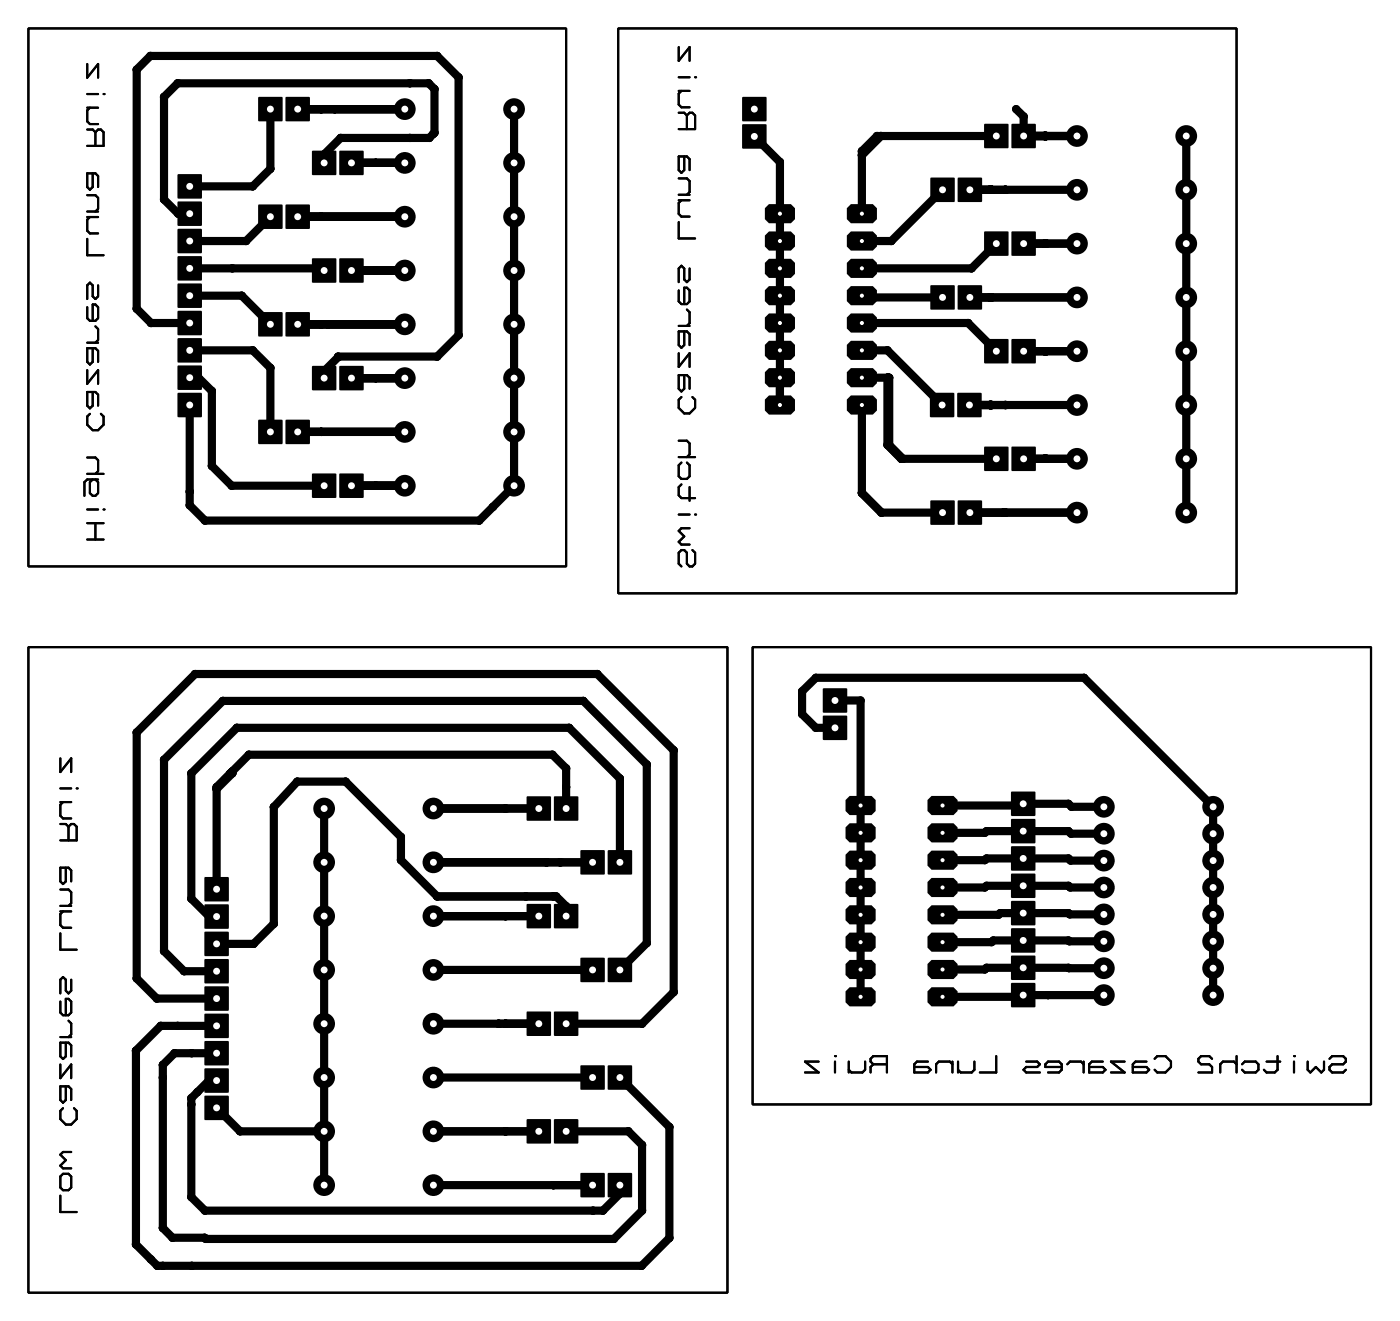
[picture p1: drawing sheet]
<svg xmlns="http://www.w3.org/2000/svg" width="130mm" height="123mm" viewBox="0 0 130 123" stroke-linecap="round" stroke-linejoin="round" font-family="sans-serif">
<g fill="#000">
<path d="M16.5 16.2h2.2v2.2h-2.2z" fill-rule="evenodd"/>
<path d="M24 9h2.2v2.2h-2.2z" fill-rule="evenodd"/>
<path d="M24 19h2.2v2.2h-2.2z" fill-rule="evenodd"/>
<path d="M26.6 9h2.2v2.2h-2.2z" fill-rule="evenodd"/>
<path d="M26.6 19h2.2v2.2h-2.2z" fill-rule="evenodd"/>
<path d="M29 14h2.2v2.2h-2.2z" fill-rule="evenodd"/>
<path d="M31.6 14h2.2v2.2h-2.2z" fill-rule="evenodd"/>
<path d="M69 9h2.2v2.2h-2.2z" fill-rule="evenodd"/>
<path d="M69 11.6h2.2v2.2h-2.2z" fill-rule="evenodd"/>
<path d="M86.5 16.5h2.2v2.2h-2.2z" fill-rule="evenodd"/>
<path d="M89.1 16.5h2.2v2.2h-2.2z" fill-rule="evenodd"/>
<path d="M91.5 11.5h2.2v2.2h-2.2z" fill-rule="evenodd"/>
<path d="M94.1 11.5h2.2v2.2h-2.2z" fill-rule="evenodd"/>
<path d="M16.5 36.5h2.2v2.2h-2.2z" fill-rule="evenodd"/>
<path d="M16.5 34h2.2v2.2h-2.2z" fill-rule="evenodd"/>
<path d="M16.5 31.4h2.2v2.3h-2.2z" fill-rule="evenodd"/>
<path d="M16.5 28.9h2.2v2.2h-2.2z" fill-rule="evenodd"/>
<path d="M16.5 26.4h2.2v2.2h-2.2z" fill-rule="evenodd"/>
<path d="M16.5 23.8h2.2v2.2h-2.2z" fill-rule="evenodd"/>
<path d="M16.5 21.3h2.2v2.2h-2.2z" fill-rule="evenodd"/>
<path d="M16.5 18.7h2.2v2.3h-2.2z" fill-rule="evenodd"/>
<path d="M24 29h2.2v2.2h-2.2z" fill-rule="evenodd"/>
<path d="M24 39h2.2v2.2h-2.2z" fill-rule="evenodd"/>
<path d="M26.6 29h2.2v2.2h-2.2z" fill-rule="evenodd"/>
<path d="M26.6 39h2.2v2.2h-2.2z" fill-rule="evenodd"/>
<path d="M29 24h2.2v2.2h-2.2z" fill-rule="evenodd"/>
<path d="M29 34h2.2v2.2h-2.2z" fill-rule="evenodd"/>
<path d="M31.6 24h2.2v2.2h-2.2z" fill-rule="evenodd"/>
<path d="M31.6 34h2.2v2.2h-2.2z" fill-rule="evenodd"/>
<path d="M71.1 19.3l.4-.3h2l.4 .3v1.1l-.4 .3h-2l-.4-.3z" fill-rule="evenodd"/>
<path d="M71.1 21.9l.4-.4h2l.4 .4v1l-.4 .4h-2l-.4-.4z" fill-rule="evenodd"/>
<path d="M71.1 24.4l.4-.4h2l.4 .4v1l-.4 .4h-2l-.4-.4z" fill-rule="evenodd"/>
<path d="M71.1 27l.4-.4h2l.4 .4v1l-.4 .4h-2l-.4-.4z" fill-rule="evenodd"/>
<path d="M71.1 29.5l.4-.4h2l.4 .4v1l-.4 .4h-2l-.4-.4z" fill-rule="evenodd"/>
<path d="M71.1 32l.4-.3h2l.4 .3v1.1l-.4 .3h-2l-.4-.3z" fill-rule="evenodd"/>
<path d="M71.1 34.6l.4-.4h2l.4 .4v1l-.4 .4h-2l-.4-.4z" fill-rule="evenodd"/>
<path d="M71.1 37.1l.4-.4h2l.4 .4v1l-.4 .4h-2l-.4-.4z" fill-rule="evenodd"/>
<path d="M78.7 37.1l.4-.4h2.1l.3 .4v1l-.3 .4h-2.1l-.4-.4z" fill-rule="evenodd"/>
<path d="M78.7 34.6l.4-.4h2.1l.3 .4v1l-.3 .4h-2.1l-.4-.4z" fill-rule="evenodd"/>
<path d="M78.7 32l.4-.3h2.1l.3 .3v1.1l-.3 .3h-2.1l-.4-.3z" fill-rule="evenodd"/>
<path d="M78.7 29.5l.4-.4h2.1l.3 .4v1l-.3 .4h-2.1l-.4-.4z" fill-rule="evenodd"/>
<path d="M78.7 27l.4-.4h2.1l.3 .4v1l-.3 .4h-2.1l-.4-.4z" fill-rule="evenodd"/>
<path d="M78.7 24.4l.4-.4h2.1l.3 .4v1l-.3 .4h-2.1l-.4-.4z" fill-rule="evenodd"/>
<path d="M78.7 21.9l.4-.4h2.1l.3 .4v1l-.3 .4h-2.1l-.4-.4z" fill-rule="evenodd"/>
<path d="M78.7 19.3l.4-.3h2.1l.3 .3v1.1l-.3 .3h-2.1l-.4-.3z" fill-rule="evenodd"/>
<path d="M86.5 36.5h2.2v2.2h-2.2z" fill-rule="evenodd"/>
<path d="M86.5 26.5h2.2v2.2h-2.2z" fill-rule="evenodd"/>
<path d="M89 36.5h2.2v2.2h-2.2z" fill-rule="evenodd"/>
<path d="M89.1 26.5h2.2v2.2h-2.2z" fill-rule="evenodd"/>
<path d="M91.5 31.5h2.2v2.2h-2.2z" fill-rule="evenodd"/>
<path d="M91.5 21.5h2.2v2.2h-2.2z" fill-rule="evenodd"/>
<path d="M94.1 31.5h2.2v2.2h-2.2z" fill-rule="evenodd"/>
<path d="M94.1 21.5h2.2v2.2h-2.2z" fill-rule="evenodd"/>
<path d="M29 44h2.2v2.2h-2.2z" fill-rule="evenodd"/>
<path d="M31.6 44h2.2v2.2h-2.2z" fill-rule="evenodd"/>
<path d="M86.5 46.5h2.2v2.2h-2.2z" fill-rule="evenodd"/>
<path d="M89.1 46.5h2.2v2.2h-2.2z" fill-rule="evenodd"/>
<path d="M91.5 41.5h2.2v2.2h-2.2z" fill-rule="evenodd"/>
<path d="M94.1 41.5h2.2v2.2h-2.2z" fill-rule="evenodd"/>
<path d="M49 74h2.2v2.2h-2.2z" fill-rule="evenodd"/>
<path d="M51.5 74h2.2v2.2h-2.2z" fill-rule="evenodd"/>
<path d="M54 79h2.2v2.2h-2.2z" fill-rule="evenodd"/>
<path d="M56.5 79h2.2v2.2h-2.2z" fill-rule="evenodd"/>
<path d="M76.5 66.5h2.2v2.2h-2.2z" fill-rule="evenodd"/>
<path d="M76.5 64h2.2v2.2h-2.2z" fill-rule="evenodd"/>
<path d="M78.6 74.3l.4-.3h2l.4 .3v1.1l-.4 .3h-2l-.4-.3z" fill-rule="evenodd"/>
<path d="M78.6 76.9l.4-.4h2l.4 .4v1l-.4 .4h-2l-.4-.4z" fill-rule="evenodd"/>
<path d="M86.2 76.9l.4-.4h2.1l.3 .4v1l-.3 .4h-2.1l-.4-.4z" fill-rule="evenodd"/>
<path d="M86.2 74.3l.4-.3h2.1l.3 .3v1.1l-.3 .3h-2.1l-.4-.3z" fill-rule="evenodd"/>
<path d="M94 76.1h2.2v2.2h-2.2z" fill-rule="evenodd"/>
<path d="M94 73.6h2.2v2.2h-2.2z" fill-rule="evenodd"/>
<path d="M19 81.5h2.2v2.2h-2.2z" fill-rule="evenodd"/>
<path d="M19 84.1h2.2v2.2h-2.2z" fill-rule="evenodd"/>
<path d="M19 86.6h2.2v2.2h-2.2z" fill-rule="evenodd"/>
<path d="M19 89.1h2.2v2.3h-2.2z" fill-rule="evenodd"/>
<path d="M19 91.7h2.2v2.2h-2.2z" fill-rule="evenodd"/>
<path d="M19 94.2h2.2v2.2h-2.2z" fill-rule="evenodd"/>
<path d="M19 96.8h2.2v2.2h-2.2z" fill-rule="evenodd"/>
<path d="M19 99.3h2.2v2.2h-2.2z" fill-rule="evenodd"/>
<path d="M49 84h2.2v2.2h-2.2z" fill-rule="evenodd"/>
<path d="M49 94h2.2v2.2h-2.2z" fill-rule="evenodd"/>
<path d="M51.5 84h2.2v2.2h-2.2z" fill-rule="evenodd"/>
<path d="M51.5 94h2.2v2.2h-2.2z" fill-rule="evenodd"/>
<path d="M54 89h2.2v2.2h-2.2z" fill-rule="evenodd"/>
<path d="M54 99h2.2v2.2h-2.2z" fill-rule="evenodd"/>
<path d="M56.5 89h2.2v2.2h-2.2z" fill-rule="evenodd"/>
<path d="M56.5 99h2.2v2.2h-2.2z" fill-rule="evenodd"/>
<path d="M78.6 79.4l.4-.4h2l.4 .4v1l-.4 .4h-2l-.4-.4z" fill-rule="evenodd"/>
<path d="M78.6 82l.4-.4h2l.4 .4v1l-.4 .4h-2l-.4-.4z" fill-rule="evenodd"/>
<path d="M78.6 84.5l.4-.4h2l.4 .4v1l-.4 .4h-2l-.4-.4z" fill-rule="evenodd"/>
<path d="M78.6 87l.4-.3h2l.4 .3v1.1l-.4 .3h-2l-.4-.3z" fill-rule="evenodd"/>
<path d="M78.6 89.6l.4-.4h2l.4 .4v1l-.4 .4h-2l-.4-.4z" fill-rule="evenodd"/>
<path d="M78.6 92.1l.4-.4h2l.4 .4v1l-.4 .4h-2l-.4-.4z" fill-rule="evenodd"/>
<path d="M86.2 92.1l.4-.4h2.1l.3 .4v1l-.3 .4h-2.1l-.4-.4z" fill-rule="evenodd"/>
<path d="M86.2 89.6l.4-.4h2.1l.3 .4v1l-.3 .4h-2.1l-.4-.4z" fill-rule="evenodd"/>
<path d="M86.2 87l.4-.3h2.1l.3 .3v1.1l-.3 .3h-2.1l-.4-.3z" fill-rule="evenodd"/>
<path d="M86.2 84.5l.4-.4h2.1l.3 .4v1l-.3 .4h-2.1l-.4-.4z" fill-rule="evenodd"/>
<path d="M86.2 82l.4-.4h2.1l.3 .4v1l-.3 .4h-2.1l-.4-.4z" fill-rule="evenodd"/>
<path d="M86.2 79.4l.4-.4h2.1l.3 .4v1l-.3 .4h-2.1l-.4-.4z" fill-rule="evenodd"/>
<path d="M94 91.4h2.2v2.2h-2.2z" fill-rule="evenodd"/>
<path d="M94 88.8h2.2v2.2h-2.2z" fill-rule="evenodd"/>
<path d="M94 86.3h2.2v2.2h-2.2z" fill-rule="evenodd"/>
<path d="M94 83.7h2.2v2.3h-2.2z" fill-rule="evenodd"/>
<path d="M94 81.2h2.2v2.2h-2.2z" fill-rule="evenodd"/>
<path d="M94 78.7h2.2v2.2h-2.2z" fill-rule="evenodd"/>
<path d="M19 101.8h2.2v2.3h-2.2z" fill-rule="evenodd"/>
<path d="M49 104h2.2v2.2h-2.2z" fill-rule="evenodd"/>
<path d="M51.5 104h2.2v2.2h-2.2z" fill-rule="evenodd"/>
<path d="M54 109h2.2v2.2h-2.2z" fill-rule="evenodd"/>
<path d="M56.5 109h2.2v2.2h-2.2z" fill-rule="evenodd"/>
<circle cx="12.7" cy="6.5" r=".38"/>
<circle cx="14" cy="5.2" r=".38"/>
<circle cx="15.2" cy="18.5" r=".38"/>
<circle cx="15.2" cy="9" r=".38"/>
<circle cx="16.5" cy="7.7" r=".38"/>
<circle cx="16.6" cy="19.9" r=".38"/>
<circle cx="16.9" cy="19.9" r=".38"/>
<circle cx="23.5" cy="17.3" r=".38"/>
<circle cx="25.1" cy="15.7" r=".38"/>
<circle cx="27.7" cy="10.1" r=".38"/>
<circle cx="29.9" cy="10.1" r=".38"/>
<circle cx="30.1" cy="14.3" r=".38"/>
<circle cx="31.1" cy="10.1" r=".38"/>
<circle cx="31.7" cy="12.8" r=".38"/>
<circle cx="32.7" cy="15.1" r=".38"/>
<circle cx="34.9" cy="15.1" r=".38"/>
<circle cx="37.6" cy="10.1" r="1.01"/>
<circle cx="37.6" cy="15.1" r="1.01"/>
<circle cx="38.1" cy="12.8" r=".38"/>
<circle cx="38.1" cy="7.7" r=".38"/>
<circle cx="39.9" cy="7.7" r=".38"/>
<circle cx="39.9" cy="12.8" r=".38"/>
<circle cx="40.3" cy="12.4" r=".38"/>
<circle cx="40.4" cy="12.3" r=".38"/>
<circle cx="40.4" cy="8.3" r=".38"/>
<circle cx="40.6" cy="5.2" r=".38"/>
<circle cx="42.6" cy="7.2" r=".38"/>
<circle cx="47.8" cy="15.1" r="1.01"/>
<circle cx="47.8" cy="10.1" r="1.01"/>
<circle cx="72.5" cy="15.1" r=".38"/>
<circle cx="80.1" cy="14.4" r=".38"/>
<circle cx="80.1" cy="14" r=".38"/>
<circle cx="81.5" cy="12.6" r=".38"/>
<circle cx="81.9" cy="12.6" r=".38"/>
<circle cx="90.2" cy="17.6" r=".38"/>
<circle cx="92" cy="17.6" r=".38"/>
<circle cx="92.1" cy="17.6" r=".38"/>
<circle cx="92.2" cy="17.6" r=".38"/>
<circle cx="93.5" cy="17.6" r=".38"/>
<circle cx="94.5" cy="10.1" r=".38"/>
<circle cx="95.2" cy="10.8" r=".38"/>
<circle cx="95.2" cy="12.6" r=".38"/>
<circle cx="97.1" cy="12.6" r=".38"/>
<circle cx="97.2" cy="12.6" r=".38"/>
<circle cx="97.3" cy="12.6" r=".38"/>
<circle cx="100.1" cy="12.6" r="1.01"/>
<circle cx="100.1" cy="17.6" r="1.01"/>
<circle cx="110.3" cy="17.6" r="1.01"/>
<circle cx="110.3" cy="12.6" r="1.01"/>
<circle cx="12.7" cy="28.7" r=".38"/>
<circle cx="14" cy="30" r=".38"/>
<circle cx="18.2" cy="35.1" r=".38"/>
<circle cx="18.4" cy="35.1" r=".38"/>
<circle cx="19.7" cy="36.3" r=".38"/>
<circle cx="21.6" cy="24.9" r=".38"/>
<circle cx="22.5" cy="27.5" r=".38"/>
<circle cx="22.9" cy="22.4" r=".38"/>
<circle cx="23.5" cy="32.6" r=".38"/>
<circle cx="25.1" cy="34.2" r=".38"/>
<circle cx="27.7" cy="30.1" r=".38"/>
<circle cx="27.7" cy="20.1" r=".38"/>
<circle cx="29.9" cy="30.1" r=".38"/>
<circle cx="29.9" cy="20.1" r=".38"/>
<circle cx="29.9" cy="24.9" r=".38"/>
<circle cx="30.1" cy="34.5" r=".38"/>
<circle cx="30.5" cy="30.1" r=".38"/>
<circle cx="31.4" cy="33.2" r=".38"/>
<circle cx="31.4" cy="33.1" r=".38"/>
<circle cx="32.7" cy="25.1" r=".38"/>
<circle cx="32.7" cy="35.1" r=".38"/>
<circle cx="34.9" cy="35.1" r=".38"/>
<circle cx="34.9" cy="25.1" r=".38"/>
<circle cx="37.6" cy="20.1" r="1.01"/>
<circle cx="37.6" cy="35.1" r="1.01"/>
<circle cx="37.6" cy="30.1" r="1.01"/>
<circle cx="37.6" cy="25.1" r="1.01"/>
<circle cx="40.6" cy="33.1" r=".38"/>
<circle cx="42.6" cy="31.1" r=".38"/>
<circle cx="47.8" cy="30.1" r="1.01"/>
<circle cx="47.8" cy="25.1" r="1.01"/>
<circle cx="47.8" cy="20.1" r="1.01"/>
<circle cx="47.8" cy="35.1" r="1.01"/>
<circle cx="72.5" cy="35.1" r=".38"/>
<circle cx="72.5" cy="37.6" r=".38"/>
<circle cx="80.1" cy="27.6" r=".38"/>
<circle cx="82.5" cy="32.6" r=".38"/>
<circle cx="82.5" cy="35.1" r=".38"/>
<circle cx="82.6" cy="35.1" r=".38"/>
<circle cx="82.7" cy="35.1" r=".38"/>
<circle cx="82.9" cy="22.4" r=".38"/>
<circle cx="90" cy="30" r=".38"/>
<circle cx="90.1" cy="37.6" r=".38"/>
<circle cx="90.2" cy="27.6" r=".38"/>
<circle cx="90.3" cy="24.9" r=".38"/>
<circle cx="92" cy="27.6" r=".38"/>
<circle cx="92" cy="37.6" r=".38"/>
<circle cx="92.1" cy="37.6" r=".38"/>
<circle cx="92.2" cy="27.6" r=".38"/>
<circle cx="92.2" cy="37.6" r=".38"/>
<circle cx="93.5" cy="37.6" r=".38"/>
<circle cx="95.2" cy="22.6" r=".38"/>
<circle cx="95.2" cy="32.6" r=".38"/>
<circle cx="97.1" cy="32.6" r=".38"/>
<circle cx="97.1" cy="22.6" r=".38"/>
<circle cx="97.3" cy="22.6" r=".38"/>
<circle cx="97.3" cy="32.6" r=".38"/>
<circle cx="100.1" cy="37.6" r="1.01"/>
<circle cx="100.1" cy="32.6" r="1.01"/>
<circle cx="100.1" cy="27.6" r="1.01"/>
<circle cx="100.1" cy="22.6" r="1.01"/>
<circle cx="110.3" cy="27.6" r="1.01"/>
<circle cx="110.3" cy="37.6" r="1.01"/>
<circle cx="110.3" cy="22.6" r="1.01"/>
<circle cx="110.3" cy="32.6" r="1.01"/>
<circle cx="17.6" cy="45.7" r=".38"/>
<circle cx="17.6" cy="47" r=".38"/>
<circle cx="19.1" cy="48.4" r=".38"/>
<circle cx="19.7" cy="43.3" r=".38"/>
<circle cx="21.5" cy="45.1" r=".38"/>
<circle cx="27.7" cy="40.1" r=".38"/>
<circle cx="29.9" cy="40.1" r=".38"/>
<circle cx="32.7" cy="45.1" r=".38"/>
<circle cx="34.9" cy="45.1" r=".38"/>
<circle cx="37.6" cy="45.1" r="1.01"/>
<circle cx="37.6" cy="40.1" r="1.01"/>
<circle cx="44.6" cy="48.4" r=".38"/>
<circle cx="45.8" cy="47.1" r=".38"/>
<circle cx="47.8" cy="45.1" r="1.01"/>
<circle cx="47.8" cy="40.1" r="1.01"/>
<circle cx="80.1" cy="45.8" r=".38"/>
<circle cx="81.9" cy="47.6" r=".38"/>
<circle cx="82" cy="47.6" r=".38"/>
<circle cx="82.5" cy="41.3" r=".38"/>
<circle cx="82.6" cy="41.4" r=".38"/>
<circle cx="82.6" cy="41.3" r=".38"/>
<circle cx="82.7" cy="41.3" r=".38"/>
<circle cx="83.8" cy="42.6" r=".38"/>
<circle cx="83.9" cy="42.6" r=".38"/>
<circle cx="84" cy="42.6" r=".38"/>
<circle cx="90.2" cy="47.6" r=".38"/>
<circle cx="93.3" cy="47.6" r=".38"/>
<circle cx="93.5" cy="47.6" r=".38"/>
<circle cx="95.2" cy="42.6" r=".38"/>
<circle cx="97.1" cy="42.6" r=".38"/>
<circle cx="97.3" cy="42.6" r=".38"/>
<circle cx="100.1" cy="42.6" r="1.01"/>
<circle cx="100.1" cy="47.6" r="1.01"/>
<circle cx="110.3" cy="42.6" r="1.01"/>
<circle cx="110.3" cy="47.6" r="1.01"/>
<circle cx="12.7" cy="68.1" r=".38"/>
<circle cx="15.2" cy="70.6" r=".38"/>
<circle cx="17.8" cy="71.9" r=".38"/>
<circle cx="18.1" cy="62.6" r=".38"/>
<circle cx="20.1" cy="73.1" r=".38"/>
<circle cx="20.1" cy="73.3" r=".38"/>
<circle cx="20.7" cy="65.1" r=".38"/>
<circle cx="21.4" cy="71.9" r=".38"/>
<circle cx="21.6" cy="71.7" r=".38"/>
<circle cx="21.6" cy="71.9" r=".38"/>
<circle cx="22" cy="67.6" r=".38"/>
<circle cx="23.1" cy="70.1" r=".38"/>
<circle cx="25.5" cy="75" r=".38"/>
<circle cx="27.6" cy="72.6" r=".38"/>
<circle cx="30.1" cy="75.1" r="1.01"/>
<circle cx="32.1" cy="72.6" r=".38"/>
<circle cx="37.3" cy="79.9" r=".38"/>
<circle cx="37.3" cy="77.8" r=".38"/>
<circle cx="40.3" cy="75.1" r="1.01"/>
<circle cx="47" cy="75.1" r=".38"/>
<circle cx="50.1" cy="75.1" r=".38"/>
<circle cx="51.4" cy="70.1" r=".38"/>
<circle cx="52.6" cy="71.4" r=".38"/>
<circle cx="52.6" cy="73.1" r=".38"/>
<circle cx="52.9" cy="67.6" r=".38"/>
<circle cx="54.2" cy="65.1" r=".38"/>
<circle cx="55.5" cy="62.6" r=".38"/>
<circle cx="57.6" cy="72.3" r=".38"/>
<circle cx="60.1" cy="71" r=".38"/>
<circle cx="62.6" cy="69.7" r=".38"/>
<circle cx="74.6" cy="66.4" r=".38"/>
<circle cx="74.6" cy="64.2" r=".38"/>
<circle cx="75.9" cy="63" r=".38"/>
<circle cx="75.9" cy="67.6" r=".38"/>
<circle cx="80" cy="65.1" r=".38"/>
<circle cx="91.6" cy="79.9" r=".38"/>
<circle cx="91.6" cy="77.4" r=".38"/>
<circle cx="91.7" cy="79.8" r=".38"/>
<circle cx="91.7" cy="77.2" r=".38"/>
<circle cx="95" cy="74.9" r=".38"/>
<circle cx="99.3" cy="79.8" r=".38"/>
<circle cx="99.3" cy="77.2" r=".38"/>
<circle cx="99.3" cy="74.7" r=".38"/>
<circle cx="99.5" cy="80" r=".38"/>
<circle cx="99.6" cy="77.5" r=".38"/>
<circle cx="99.6" cy="75" r=".38"/>
<circle cx="100.8" cy="63" r=".38"/>
<circle cx="102.6" cy="80" r="1.01"/>
<circle cx="102.6" cy="77.5" r="1.01"/>
<circle cx="102.6" cy="75" r="1.01"/>
<circle cx="112.8" cy="80" r="1.01"/>
<circle cx="112.8" cy="77.5" r="1.01"/>
<circle cx="112.8" cy="75" r="1.01"/>
<circle cx="12.6" cy="97.6" r=".38"/>
<circle cx="12.7" cy="90.9" r=".38"/>
<circle cx="14.6" cy="92.8" r=".38"/>
<circle cx="14.9" cy="95.3" r=".38"/>
<circle cx="15.1" cy="99" r=".38"/>
<circle cx="15.2" cy="88.4" r=".38"/>
<circle cx="16.2" cy="97.9" r=".38"/>
<circle cx="16.5" cy="95.3" r=".38"/>
<circle cx="17.1" cy="90.3" r=".38"/>
<circle cx="17.8" cy="83.5" r=".38"/>
<circle cx="17.8" cy="97.9" r=".38"/>
<circle cx="19.4" cy="85.2" r=".38"/>
<circle cx="23.6" cy="87.7" r=".38"/>
<circle cx="25.5" cy="85.8" r=".38"/>
<circle cx="30.1" cy="80.1" r="1.01"/>
<circle cx="30.1" cy="85.1" r="1.01"/>
<circle cx="30.1" cy="95.1" r="1.01"/>
<circle cx="30.1" cy="90.1" r="1.01"/>
<circle cx="40.3" cy="80.1" r="1.01"/>
<circle cx="40.3" cy="95.1" r="1.01"/>
<circle cx="40.3" cy="90.1" r="1.01"/>
<circle cx="40.3" cy="85.1" r="1.01"/>
<circle cx="40.6" cy="83.3" r=".38"/>
<circle cx="46.4" cy="95.1" r=".38"/>
<circle cx="47" cy="95.1" r=".38"/>
<circle cx="47" cy="85.1" r=".38"/>
<circle cx="48.9" cy="83.3" r=".38"/>
<circle cx="50.1" cy="85.1" r=".38"/>
<circle cx="50.1" cy="95.1" r=".38"/>
<circle cx="50.8" cy="80.1" r=".38"/>
<circle cx="51.4" cy="83.3" r=".38"/>
<circle cx="51.7" cy="83.3" r=".38"/>
<circle cx="52.1" cy="80.1" r=".38"/>
<circle cx="52.6" cy="84.2" r=".38"/>
<circle cx="55.1" cy="80.1" r=".38"/>
<circle cx="59.7" cy="95.1" r=".38"/>
<circle cx="60.1" cy="87.6" r=".38"/>
<circle cx="62.6" cy="92.2" r=".38"/>
<circle cx="91.6" cy="82.5" r=".38"/>
<circle cx="91.6" cy="90.1" r=".38"/>
<circle cx="91.7" cy="89.9" r=".38"/>
<circle cx="91.7" cy="82.3" r=".38"/>
<circle cx="92.2" cy="87.6" r=".38"/>
<circle cx="92.4" cy="87.4" r=".38"/>
<circle cx="92.8" cy="85" r=".38"/>
<circle cx="93" cy="84.9" r=".38"/>
<circle cx="95" cy="92.6" r=".38"/>
<circle cx="95.1" cy="92.5" r=".38"/>
<circle cx="97.4" cy="92.5" r=".38"/>
<circle cx="99.3" cy="87.4" r=".38"/>
<circle cx="99.3" cy="84.9" r=".38"/>
<circle cx="99.3" cy="89.9" r=".38"/>
<circle cx="99.3" cy="82.3" r=".38"/>
<circle cx="99.4" cy="90" r=".38"/>
<circle cx="99.4" cy="87.5" r=".38"/>
<circle cx="99.5" cy="85" r=".38"/>
<circle cx="99.5" cy="82.5" r=".38"/>
<circle cx="102.6" cy="85" r="1.01"/>
<circle cx="102.6" cy="82.5" r="1.01"/>
<circle cx="102.6" cy="90" r="1.01"/>
<circle cx="102.6" cy="92.5" r="1.01"/>
<circle cx="102.6" cy="87.5" r="1.01"/>
<circle cx="112.8" cy="85" r="1.01"/>
<circle cx="112.8" cy="90" r="1.01"/>
<circle cx="112.8" cy="82.5" r="1.01"/>
<circle cx="112.8" cy="87.5" r="1.01"/>
<circle cx="112.8" cy="92.5" r="1.01"/>
<circle cx="12.6" cy="115.6" r=".38"/>
<circle cx="14" cy="117" r=".38"/>
<circle cx="14.6" cy="117.6" r=".38"/>
<circle cx="15.1" cy="100.1" r=".38"/>
<circle cx="15.1" cy="117.6" r=".38"/>
<circle cx="15.1" cy="114.1" r=".38"/>
<circle cx="16" cy="115" r=".38"/>
<circle cx="17.8" cy="102.1" r=".38"/>
<circle cx="17.8" cy="102.6" r=".38"/>
<circle cx="17.8" cy="111.2" r=".38"/>
<circle cx="17.8" cy="117.6" r=".38"/>
<circle cx="18.4" cy="101.5" r=".38"/>
<circle cx="19" cy="115" r=".38"/>
<circle cx="19.1" cy="112.5" r=".38"/>
<circle cx="19.1" cy="115.1" r=".38"/>
<circle cx="19.4" cy="100.4" r=".38"/>
<circle cx="22.3" cy="105.1" r=".38"/>
<circle cx="30.1" cy="105.1" r="1.01"/>
<circle cx="30.1" cy="110.1" r="1.01"/>
<circle cx="30.1" cy="100.1" r="1.01"/>
<circle cx="40.3" cy="105.1" r="1.01"/>
<circle cx="40.3" cy="110.1" r="1.01"/>
<circle cx="40.3" cy="100.1" r="1.01"/>
<circle cx="47" cy="105.1" r=".38"/>
<circle cx="50.1" cy="105.1" r=".38"/>
<circle cx="51.4" cy="110.1" r=".38"/>
<circle cx="55.1" cy="110.1" r=".38"/>
<circle cx="55.1" cy="112.5" r=".38"/>
<circle cx="56.1" cy="112.5" r=".38"/>
<circle cx="57.1" cy="115.1" r=".38"/>
<circle cx="57.6" cy="110.9" r=".38"/>
<circle cx="58.4" cy="105.1" r=".38"/>
<circle cx="59.7" cy="117.6" r=".38"/>
<circle cx="59.7" cy="106.4" r=".38"/>
<circle cx="59.7" cy="112.5" r=".38"/>
<circle cx="62.2" cy="115" r=".38"/>
<circle cx="62.2" cy="104.7" r=".38"/>
</g>
<g fill="none" stroke="#000" stroke-width=".2">
<path d="M2.6 2.6h50v50h-50zM8.1 5.9v1.3l1-1.3v1.3M8.1 18.1h.8l.2 .3v1l-.2 .3M8.1 19.7h1M8.1 12h.5l.3 .3M8.1 10h1M8.1 8.7h1M8.4 10l-.3 .3v1l.3 .2h.7M8.6 16.1v1.3l-.2 .2-.3-.2v-1.3h.8l.2 .3v1M8.9 12.3v1.3M8.9 12.3l.2-.3h.3l.2 .3v1.3h-1.5M9.6 8.7h.1"/>
<path d="M57.5 2.6h57.5v52.5h-57.5zM63.1 4.4v1.2l1-1.2v1.2M63.1 16.6h.8l.2 .2v1l-.2 .3M63.1 18.6h1M63.1 18.1h1M63.1 10.5h.5l.3 .2M63.1 8.4h1M63.1 7.2h1M63.4 8.4l-.3 .3v1l.3 .3h.7M63.4 18.6l-.3 .3v1l.3 .2h.7M63.6 14.5v1.3l-.2 .3-.3-.3v-1.3h.8l.2 .3v1M63.9 10.7v1.3"/>
<path d="M63.9 10.7l.2-.2h.3l.2 .2v1.3h-1.5M64.6 7.2h.1M8.1 28.5v1.1l.3 .2h.5l.2-.2v-1.1l-.2-.2h-.3v1.5M8.1 34.4v1.3l1-1.3v1.3M8.1 22.2v1.5h1.5M8.1 31.8h1M8.1 20.2h1M8.4 38.5l-.3 .2v.8l.5 .5h.5l.5-.5v-.8l-.2-.2M8.4 20.2l-.3 .2v1l.3 .3h.7M8.6 32.4v1.2l-.2 .3-.3-.3v-1.2h.8l.2 .2v1M8.6 36.4v1.3l-.2 .2-.3-.2v-1.3h.8l.2 .3v1M8.9 30.3l.2 .3v1l-.2 .2"/>
<path d="M9.1 26.5v1l-.2 .3-.3-.3v-1l-.2-.2-.3 .2v1.3M63.1 20.6v1.6h1.5M63.1 27v1l.3 .3h.5l.2-.3v-1l-.2-.3h-.3v1.6M63.1 32.8v1.3l1-1.3v1.3M63.1 30.3h1M63.4 36.9l-.3 .2v.8l.5 .5h.5l.5-.5v-.8l-.2-.2M63.6 30.8v1.3l-.2 .2-.3-.2v-1.3h.8l.2 .2v1.1M63.6 34.9v1.2l-.2 .3-.3-.3v-1.2h.8l.2 .2v1M63.9 28.8l.2 .2v1l-.2 .3M64.1 24.9v1.1l-.2 .2-.3-.2v-1.1l-.2-.2-.3 .2v1.3M8.1 50.1h1.5M8.1 48.6h1.5"/>
<path d="M8.1 47.3h1M8.1 42.5h.8l.2 .3v1l-.2 .2M8.1 44h1.5M8.6 44.6l-.2 .2v1l.2 .3h.3l.2-.3v-1l-.2-.2M8.9 48.6v1.5M9.1 44.6h-1l-.3 .2v1.3M9.6 47.3h.1M63.1 47.8h1M63.1 41h.8l.2 .2v1l-.2 .3M63.1 42.5h1.5M63.4 43l-.3 .2v1.1l.3 .2h.5l.2-.2v-1.1l-.2-.2M63.4 45l-.3 .3v.7l.3 .3h1.2"/>
<path d="M64.1 49.1h-.7l-.3 .2 .5 .5-.5 .6 .3 .2h.7M64.1 45.3v1.2M64.4 51.1l.2 .3v1l-.2 .2h-.3l-.2-.2v-1l-.3-.3h-.2l-.3 .3v1l.3 .2M64.6 47.8h.1M2.6 60.1h65v60h-65zM5.6 70.5v1.2l1-1.2v1.2M5.6 76.6h.5l.3 .2M5.6 74.5h1M5.6 73.3h1M5.9 74.5l-.3 .3v1l.3 .3h.7M6.4 76.8l.2-.2h.3l.2 .2v1.3h-1.5M6.4 76.8v1.3"/>
<path d="M7.1 73.3h.1M70 60.1h57.5v42.5h-57.5zM5.6 86.7v1.6h1.5M5.6 93.1v1l.3 .2h.5l.2-.2v-1l-.2-.3h-.3v1.5M5.6 98.9v1.3l1-1.3v1.3M5.6 82.7h.8l.2 .2v1l-.2 .3M5.6 96.4h1M5.6 84.7h1M5.6 84.2h1M5.9 84.7l-.3 .2v1.1l.3 .2h.7M6.1 80.6v1.3l-.2 .3-.3-.3v-1.3h.8l.2 .3v1M6.1 96.9v1.3l-.2 .2-.3-.2v-1.3h.8l.2 .2v1.1"/>
<path d="M6.4 94.9l.2 .2v1l-.2 .3M6.6 91v1.1l-.2 .2-.3-.2v-1.1l-.2-.2-.3 .2v1.3M76.1 98.7h-1.3l1.3 1h-1.3M77.6 98.1h.1M77.6 98.7v1M78.9 98.7v1M80.4 98.7v.7l-.2 .3h-1l-.3-.3M81.2 98.9h1.3M81.2 98.9l-.3-.2v-.3l.3-.3h1.3v1.6M81.2 98.9l-.3 .3v.5M86.3 98.7h-1l-.3 .2v.8h1.3l.2-.3-.2-.2h-1.3M88.6 98.9l-.3-.2h-1l-.3 .2v.8"/>
<path d="M88.6 98.7v1M89.1 98.7v1M90.6 98.7v.7l-.3 .3h-1l-.2-.3M92.6 98.1v1.6h-1.5M95.4 98.7h1l.3 .2-.3 .3h-1l-.2 .2 .2 .3h1.3M98.7 99.2h-1.5v-.3l.2-.2h1.1l.2 .2v.5l-.2 .3h-1.1M99.2 98.9l.3-.2h1l.3 .2M100.8 98.7v1M102.5 98.7h-1l-.2 .2v.8h1.2l.3-.3-.3-.2h-1.2M104.6 98.7h-1.3l1.3 1h-1.3M106.6 98.7h-1l-.3 .2v.8h1.3l.2-.3-.2-.2h-1.3M107.4 98.4l.2-.3h.8l.5 .6v.5l-.5 .5h-.8l-.2-.3"/>
<path d="M112.7 98.4l-.3-.3h-.7l-.3 .3v.3l.3 .2h.7l.3 .3v.5h-1.3M115 98.9l-.3-.2h-1l-.2 .2v.8M115 98.1v1.6M115.5 98.9l.2-.2h1.1l.2 .2v.5l-.2 .3h-1.1l-.2-.3M117.8 98.7h1.2M118.8 98.1v1.3l-.3 .3h-.7l-.3-.3M120.3 98.1h.1M120.3 98.7v1M121.6 98.7v.7l.2 .3 .5-.5 .6 .5 .2-.3v-.7M123.6 98.4l.3-.3h1l.2 .3v.3l-.2 .2h-1l-.3 .3v.2l.3 .3h1l.2-.3M5.6 111.1v1.5h1.5M5.9 103l-.3 .2v.8l.5 .5h.5l.5-.5v-.8l-.2-.2"/>
<path d="M5.9 109.1h.5l.2 .2v1.1l-.2 .2h-.5l-.3-.2v-1.1zM6.1 101v1.2l-.2 .3-.3-.3v-1.2h.8l.2 .2v1M6.6 107.1h-.7l-.3 .2 .5 .5-.5 .5 .3 .3h.7"/>
</g>
<g fill="#000">
<path d="M16.6 36.6h2v2h-2z"/>
<circle cx="27.7" cy="10.1" r=".38"/>
<circle cx="29.9" cy="10.1" r=".38"/>
<circle cx="32.7" cy="15.1" r=".38"/>
<circle cx="34.9" cy="15.1" r=".38"/>
<circle cx="90.2" cy="17.6" r=".38"/>
<circle cx="92.1" cy="17.6" r=".38"/>
<circle cx="93.5" cy="17.6" r=".38"/>
<circle cx="95.2" cy="12.6" r=".38"/>
<circle cx="97.2" cy="12.6" r=".38"/>
<circle cx="27.7" cy="20.1" r=".38"/>
<circle cx="27.7" cy="30.1" r=".38"/>
<circle cx="29.9" cy="20.1" r=".38"/>
<circle cx="29.9" cy="30.1" r=".38"/>
<circle cx="30.5" cy="30.1" r=".38"/>
<circle cx="32.7" cy="25.1" r=".38"/>
<circle cx="32.7" cy="35.1" r=".38"/>
<circle cx="34.9" cy="35.1" r=".38"/>
<circle cx="34.9" cy="25.1" r=".38"/>
<circle cx="72.5" cy="37.6" r=".38"/>
<circle cx="72.5" cy="35.1" r=".38"/>
<circle cx="90.1" cy="37.6" r=".38"/>
<circle cx="90.2" cy="27.6" r=".38"/>
<circle cx="92.1" cy="37.6" r=".38"/>
<circle cx="93.5" cy="37.6" r=".38"/>
<circle cx="95.2" cy="22.6" r=".38"/>
<circle cx="95.2" cy="32.6" r=".38"/>
<circle cx="27.7" cy="40.1" r=".38"/>
<circle cx="29.9" cy="40.1" r=".38"/>
<circle cx="32.7" cy="45.1" r=".38"/>
<circle cx="34.9" cy="45.1" r=".38"/>
<circle cx="90.2" cy="47.6" r=".38"/>
<circle cx="93.3" cy="47.6" r=".38"/>
<circle cx="93.5" cy="47.6" r=".38"/>
<circle cx="95.2" cy="42.6" r=".38"/>
<circle cx="47" cy="75.1" r=".38"/>
<circle cx="50.1" cy="75.1" r=".38"/>
<circle cx="46.4" cy="95.1" r=".38"/>
<circle cx="47" cy="95.1" r=".38"/>
<circle cx="47" cy="85.1" r=".38"/>
<circle cx="50.1" cy="85.1" r=".38"/>
<circle cx="50.1" cy="95.1" r=".38"/>
<circle cx="50.8" cy="80.1" r=".38"/>
<circle cx="52.1" cy="80.1" r=".38"/>
<circle cx="55.1" cy="80.1" r=".38"/>
<circle cx="95.1" cy="92.5" r=".38"/>
<circle cx="47" cy="105.1" r=".38"/>
<circle cx="50.1" cy="105.1" r=".38"/>
<circle cx="51.4" cy="110.1" r=".38"/>
<circle cx="55.1" cy="110.1" r=".38"/>
</g>
<g fill="none" stroke="#000" stroke-width=".76">
<path d="M25.1 10.1v5.6l-1.6 1.6h-5.9M27.7 10.1h9.9M30.1 15.1v-.8l1.6-1.5h8.2l.5-.5v-4l-.5-.6h-23.4l-1.3 1.3v9.5l1.4 1.4h1M32.7 15.1h4.9M47.8 10.1v35l-3.2 3.3h-25.5l-1.5-1.4v-9.4M70.1 12.7l2.4 2.4v22.5M81.9 12.6l-1.8 1.8M87.6 17.6l-4.7 4.8h-2.8M90.2 17.6h9.9M92.6 12.6h-11.1l-1.4 1.4v5.9M94.5 10.1l.7 .7v1.8h4.9M110.3 12.6v35"/>
<path d="M17.6 35.1h.8l1.3 1.2v7l1.8 1.8h8.6M17.6 32.6h5.9l1.6 1.6v5.9M17.6 30h-3.6l-1.3-1.3v-22.2l1.3-1.3h26.6l2 2v23.9l-2 2h-9.2l-1.3 1.4v.6M17.6 24.9h12.3l.2 .2M17.6 27.5h4.9l2.6 2.6M25.1 20.1l-2.2 2.3h-5.3M27.7 30.1h9.9M27.7 20.1h9.9M32.7 25.1h4.9M32.7 35.1h4.9M80.1 37.6v8.2l1.8 1.8h5.7M80.1 35.1h2.6v6.2l1.3 1.3"/>
<path d="M80.1 27.5v.1h7.5M80.1 30h9.9l2.6 2.6M80.1 32.6h2.4l5.1 5M82.5 35.1v6.2l1.3 1.3h8.8M82.6 35.1v6.3l1.2 1.2M82.6 35.1v6.2l1.3 1.3M90.1 37.6h10M90.2 27.6h9.9M92.6 22.6l-2.3 2.3h-10.2M95.2 32.6h4.9M95.2 22.6h4.9M27.7 40.1h9.9"/>
<path d="M32.7 45.1h4.9M80.1 45.8l1.9 1.8M90.2 47.6h9.9M95.2 42.6h4.9M21.4 71.9h.2M21.4 71.9l-1.3 1.2v9.5M21.6 71.7l1.5-1.6h28.3l1.2 1.3v3.7M21.6 71.9l-1.5 1.4M21.6 71.7v.2M21.6 71.7l-.2 .2M30.1 75.1v35M40.3 75.1h9.8"/>
<path d="M77.6 67.6h-1.7l-1.3-1.2v-2.2l1.3-1.2h24.9l12 12v17.5M77.6 65.1h2.4v27.5M87.6 79.9h4l.1-.1h7.6l.2 .2h3.1M87.6 77.4h4l.1-.2h7.6l.3 .3h3M87.6 74.9h7.4l.1-.2h4.2l.3 .3h3M20.1 92.8h-5.5l-1.9-1.9v-22.8l5.4-5.5h37.4l7.1 7.1v22.5l-2.9 2.9h-7.1M20.1 95.3h-5.2l-2.3 2.3v18l2 2h45.1l2.5-2.6v-10.3l-4.6-4.6M20.1 97.9h-3.9l-1.1 1.1v15.1l.9 .9h3l.1 .1h38l2.6-2.6v-6.1l-1.3-1.3h-5.8M40.3 80.1h14.8M40.3 85.1h9.8M40.3 95.1h9.8M40.3 90.1h14.8"/>
<path d="M52.6 85.1v-.9l-.9-.9h-11.1l-3.3-3.4v-2.1l-5.2-5.2h-4.5l-2.1 2.4v10.8l-1.9 1.9h-3.5M57.6 90.1l2.5-2.5v-16.6l-5.9-5.9h-33.5l-5.5 5.5v17.8l1.9 1.9h3M57.6 80.1v-7.8l-4.7-4.7h-30.9l-4.2 4.3v11.6l1.6 1.7h.7M87.6 82.5h4l.1-.2h7.6l.2 .2h3.1M102.6 92.5h-7.5l-.1 .1h-7.4M102.6 90l-10.9-.1-.1 .2h-4M102.6 87.5l-10.2-.1-.2 .2h-4.6M102.6 85h-3.1l-.2-.1h-6.3l-.2 .1h-5.2M20.1 100.4h-.7l-1.6 1.7v9.1l1.3 1.3h37l1.5-1.6v-.8M20.1 103l2.2 2.1h7.8M40.3 110.1h14.8M40.3 100.1h14.8"/>
<path d="M40.3 105.1h9.8"/>
</g>
<circle cx="17.6" cy="37.6" r=".32" fill="#fff"/>
<path d="M16.6 34.1h2v2h-2z" fill="#000"/>
<circle cx="17.6" cy="35.1" r=".32" fill="#fff"/>
<path d="M16.6 31.5h2v2.1h-2z" fill="#000"/>
<circle cx="17.6" cy="32.6" r=".32" fill="#fff"/>
<path d="M16.6 29h2v2h-2z" fill="#000"/>
<circle cx="17.6" cy="30" r=".32" fill="#fff"/>
<path d="M16.6 26.5h2v2h-2z" fill="#000"/>
<circle cx="17.6" cy="27.5" r=".32" fill="#fff"/>
<path d="M16.6 23.9h2v2h-2z" fill="#000"/>
<circle cx="17.6" cy="24.9" r=".32" fill="#fff"/>
<path d="M16.6 21.4h2v2h-2z" fill="#000"/>
<circle cx="17.6" cy="22.4" r=".32" fill="#fff"/>
<path d="M16.6 18.8h2v2.1h-2z" fill="#000"/>
<circle cx="17.6" cy="19.9" r=".32" fill="#fff"/>
<path d="M16.6 16.3h2v2h-2z" fill="#000"/>
<circle cx="17.6" cy="17.3" r=".32" fill="#fff"/>
<path d="M69.1 9.1h2v2h-2z" fill="#000"/>
<circle cx="70.1" cy="10.1" r=".32" fill="#fff"/>
<path d="M69.1 11.7h2v2h-2z" fill="#000"/>
<circle cx="70.1" cy="12.7" r=".32" fill="#fff"/>
<path d="M79.2 36.9h1.9l.3 .3v.9l-.3 .3h-1.9l-.3-.3v-.9z" fill-rule="evenodd" fill="#000"/>
<circle cx="80.1" cy="37.6" r=".19" fill="#fff"/>
<path d="M79.2 34.3h1.9l.3 .3v1l-.3 .3h-1.9l-.3-.3v-1z" fill-rule="evenodd" fill="#000"/>
<circle cx="80.1" cy="35.1" r=".19" fill="#fff"/>
<path d="M79.2 31.8h1.9l.3 .3v.9l-.3 .3h-1.9l-.3-.3v-.9z" fill-rule="evenodd" fill="#000"/>
<circle cx="80.1" cy="32.6" r=".19" fill="#fff"/>
<path d="M79.2 29.3h1.9l.3 .3v.9l-.3 .3h-1.9l-.3-.3v-.9z" fill-rule="evenodd" fill="#000"/>
<circle cx="80.1" cy="30" r=".19" fill="#fff"/>
<path d="M79.2 26.7h1.9l.3 .3v.9l-.3 .3h-1.9l-.3-.3v-.9z" fill-rule="evenodd" fill="#000"/>
<circle cx="80.1" cy="27.5" r=".19" fill="#fff"/>
<path d="M79.2 24.2h1.9l.3 .3v.9l-.3 .3h-1.9l-.3-.3v-.9z" fill-rule="evenodd" fill="#000"/>
<circle cx="80.1" cy="24.9" r=".19" fill="#fff"/>
<path d="M79.2 21.6h1.9l.3 .3v1l-.3 .3h-1.9l-.3-.3v-1z" fill-rule="evenodd" fill="#000"/>
<circle cx="80.1" cy="22.4" r=".19" fill="#fff"/>
<path d="M79.2 19.1h1.9l.3 .3v.9l-.3 .3h-1.9l-.3-.3v-.9z" fill-rule="evenodd" fill="#000"/>
<circle cx="80.1" cy="19.9" r=".19" fill="#fff"/>
<path d="M71.5 19.1h2l.3 .3v.9l-.3 .3h-2l-.3-.3v-.9z" fill-rule="evenodd" fill="#000"/>
<circle cx="72.5" cy="19.9" r=".19" fill="#fff"/>
<path d="M71.5 21.6h2l.3 .3v1l-.3 .3h-2l-.3-.3v-1z" fill-rule="evenodd" fill="#000"/>
<circle cx="72.5" cy="22.4" r=".19" fill="#fff"/>
<path d="M71.5 24.2h2l.3 .3v.9l-.3 .3h-2l-.3-.3v-.9z" fill-rule="evenodd" fill="#000"/>
<circle cx="72.5" cy="24.9" r=".19" fill="#fff"/>
<path d="M71.5 26.7h2l.3 .3v.9l-.3 .3h-2l-.3-.3v-.9z" fill-rule="evenodd" fill="#000"/>
<circle cx="72.5" cy="27.5" r=".19" fill="#fff"/>
<path d="M71.5 29.3h2l.3 .3v.9l-.3 .3h-2l-.3-.3v-.9z" fill-rule="evenodd" fill="#000"/>
<circle cx="72.5" cy="30" r=".19" fill="#fff"/>
<path d="M71.5 31.8h2l.3 .3v.9l-.3 .3h-2l-.3-.3v-.9z" fill-rule="evenodd" fill="#000"/>
<circle cx="72.5" cy="32.6" r=".19" fill="#fff"/>
<path d="M71.5 34.3h2l.3 .3v1l-.3 .3h-2l-.3-.3v-1z" fill-rule="evenodd" fill="#000"/>
<circle cx="72.5" cy="35.1" r=".19" fill="#fff"/>
<path d="M71.5 36.9h2l.3 .3v.9l-.3 .3h-2l-.3-.3v-.9z" fill-rule="evenodd" fill="#000"/>
<circle cx="72.5" cy="37.6" r=".19" fill="#fff"/>
<path d="M86.6 46.6h2v2h-2z" fill="#000"/>
<circle cx="87.6" cy="47.6" r=".32" fill="#fff"/>
<path d="M89.2 46.6h2v2h-2z" fill="#000"/>
<circle cx="90.2" cy="47.6" r=".32" fill="#fff"/>
<path d="M91.6 41.6h2v2h-2z" fill="#000"/>
<circle cx="92.6" cy="42.6" r=".32" fill="#fff"/>
<path d="M94.2 41.6h2v2h-2z" fill="#000"/>
<circle cx="95.2" cy="42.6" r=".32" fill="#fff"/>
<path d="M86.6 36.6h2v2h-2z" fill="#000"/>
<circle cx="87.6" cy="37.6" r=".32" fill="#fff"/>
<path d="M89.1 36.6h2v2h-2z" fill="#000"/>
<circle cx="90.1" cy="37.6" r=".32" fill="#fff"/>
<path d="M91.6 31.6h2v2h-2z" fill="#000"/>
<circle cx="92.6" cy="32.6" r=".32" fill="#fff"/>
<path d="M94.2 31.6h2v2h-2z" fill="#000"/>
<circle cx="95.2" cy="32.6" r=".32" fill="#fff"/>
<path d="M86.6 26.6h2v2h-2z" fill="#000"/>
<circle cx="87.6" cy="27.6" r=".32" fill="#fff"/>
<path d="M89.2 26.6h2v2h-2z" fill="#000"/>
<circle cx="90.2" cy="27.6" r=".32" fill="#fff"/>
<path d="M91.6 21.6h2v2h-2z" fill="#000"/>
<circle cx="92.6" cy="22.6" r=".32" fill="#fff"/>
<path d="M94.2 21.6h2v2h-2z" fill="#000"/>
<circle cx="95.2" cy="22.6" r=".32" fill="#fff"/>
<path d="M86.6 16.6h2v2h-2z" fill="#000"/>
<circle cx="87.6" cy="17.6" r=".32" fill="#fff"/>
<path d="M89.2 16.6h2v2h-2z" fill="#000"/>
<circle cx="90.2" cy="17.6" r=".32" fill="#fff"/>
<path d="M91.6 11.6h2v2h-2z" fill="#000"/>
<circle cx="92.6" cy="12.6" r=".32" fill="#fff"/>
<path d="M94.2 11.6h2v2h-2z" fill="#000"/>
<circle cx="95.2" cy="12.6" r=".32" fill="#fff"/>
<circle cx="100.1" cy="47.6" r=".89" fill="#000"/>
<circle cx="100.1" cy="47.6" r=".32" fill="#fff"/>
<circle cx="110.3" cy="47.6" r=".89" fill="#000"/>
<circle cx="110.3" cy="47.6" r=".32" fill="#fff"/>
<circle cx="100.1" cy="42.6" r=".89" fill="#000"/>
<circle cx="100.1" cy="42.6" r=".32" fill="#fff"/>
<circle cx="110.3" cy="42.6" r=".89" fill="#000"/>
<circle cx="110.3" cy="42.6" r=".32" fill="#fff"/>
<circle cx="100.1" cy="37.6" r=".89" fill="#000"/>
<circle cx="100.1" cy="37.6" r=".32" fill="#fff"/>
<circle cx="110.3" cy="37.6" r=".89" fill="#000"/>
<circle cx="110.3" cy="37.6" r=".32" fill="#fff"/>
<circle cx="100.1" cy="32.6" r=".89" fill="#000"/>
<circle cx="100.1" cy="32.6" r=".32" fill="#fff"/>
<circle cx="110.3" cy="32.6" r=".89" fill="#000"/>
<circle cx="110.3" cy="32.6" r=".32" fill="#fff"/>
<circle cx="100.1" cy="27.6" r=".89" fill="#000"/>
<circle cx="100.1" cy="27.6" r=".32" fill="#fff"/>
<circle cx="110.3" cy="27.6" r=".89" fill="#000"/>
<circle cx="110.3" cy="27.6" r=".32" fill="#fff"/>
<circle cx="100.1" cy="22.6" r=".89" fill="#000"/>
<circle cx="100.1" cy="22.6" r=".32" fill="#fff"/>
<circle cx="110.3" cy="22.6" r=".89" fill="#000"/>
<circle cx="110.3" cy="22.6" r=".32" fill="#fff"/>
<circle cx="100.1" cy="17.6" r=".89" fill="#000"/>
<circle cx="100.1" cy="17.6" r=".32" fill="#fff"/>
<circle cx="110.3" cy="17.6" r=".89" fill="#000"/>
<circle cx="110.3" cy="17.6" r=".32" fill="#fff"/>
<circle cx="100.1" cy="12.6" r=".89" fill="#000"/>
<circle cx="100.1" cy="12.6" r=".32" fill="#fff"/>
<circle cx="110.3" cy="12.6" r=".89" fill="#000"/>
<circle cx="110.3" cy="12.6" r=".32" fill="#fff"/>
<path d="M24.1 9.1h2v2h-2z" fill="#000"/>
<circle cx="25.1" cy="10.1" r=".32" fill="#fff"/>
<path d="M26.7 9.1h2v2h-2z" fill="#000"/>
<circle cx="27.7" cy="10.1" r=".32" fill="#fff"/>
<path d="M29.1 14.1h2v2h-2z" fill="#000"/>
<circle cx="30.1" cy="15.1" r=".32" fill="#fff"/>
<path d="M31.7 14.1h2v2h-2z" fill="#000"/>
<circle cx="32.7" cy="15.1" r=".32" fill="#fff"/>
<path d="M24.1 19.1h2v2h-2z" fill="#000"/>
<circle cx="25.1" cy="20.1" r=".32" fill="#fff"/>
<path d="M26.7 19.1h2v2h-2z" fill="#000"/>
<circle cx="27.7" cy="20.1" r=".32" fill="#fff"/>
<path d="M29.1 24.1h2v2h-2z" fill="#000"/>
<circle cx="30.1" cy="25.1" r=".32" fill="#fff"/>
<path d="M31.7 24.1h2v2h-2z" fill="#000"/>
<circle cx="32.7" cy="25.1" r=".32" fill="#fff"/>
<path d="M24.1 29.1h2v2h-2z" fill="#000"/>
<circle cx="25.1" cy="30.1" r=".32" fill="#fff"/>
<path d="M26.7 29.1h2v2h-2z" fill="#000"/>
<circle cx="27.7" cy="30.1" r=".32" fill="#fff"/>
<path d="M29.1 34.1h2v2h-2z" fill="#000"/>
<circle cx="30.1" cy="35.1" r=".32" fill="#fff"/>
<path d="M31.7 34.1h2v2h-2z" fill="#000"/>
<circle cx="32.7" cy="35.1" r=".32" fill="#fff"/>
<path d="M24.1 39.1h2v2h-2z" fill="#000"/>
<circle cx="25.1" cy="40.1" r=".32" fill="#fff"/>
<path d="M26.7 39.1h2v2h-2z" fill="#000"/>
<circle cx="27.7" cy="40.1" r=".32" fill="#fff"/>
<circle cx="37.6" cy="10.1" r=".89" fill="#000"/>
<circle cx="37.6" cy="10.1" r=".32" fill="#fff"/>
<circle cx="47.8" cy="10.1" r=".89" fill="#000"/>
<circle cx="47.8" cy="10.1" r=".32" fill="#fff"/>
<circle cx="37.6" cy="15.1" r=".89" fill="#000"/>
<circle cx="37.6" cy="15.1" r=".32" fill="#fff"/>
<circle cx="47.8" cy="15.1" r=".89" fill="#000"/>
<circle cx="47.8" cy="15.1" r=".32" fill="#fff"/>
<circle cx="37.6" cy="20.1" r=".89" fill="#000"/>
<circle cx="37.6" cy="20.1" r=".32" fill="#fff"/>
<circle cx="47.8" cy="20.1" r=".89" fill="#000"/>
<circle cx="47.8" cy="20.1" r=".32" fill="#fff"/>
<circle cx="37.6" cy="25.1" r=".89" fill="#000"/>
<circle cx="37.6" cy="25.1" r=".32" fill="#fff"/>
<circle cx="47.8" cy="25.1" r=".89" fill="#000"/>
<circle cx="47.8" cy="25.1" r=".32" fill="#fff"/>
<circle cx="37.6" cy="30.1" r=".89" fill="#000"/>
<circle cx="37.6" cy="30.1" r=".32" fill="#fff"/>
<circle cx="47.8" cy="30.1" r=".89" fill="#000"/>
<circle cx="47.8" cy="30.1" r=".32" fill="#fff"/>
<circle cx="37.6" cy="35.1" r=".89" fill="#000"/>
<circle cx="37.6" cy="35.1" r=".32" fill="#fff"/>
<circle cx="47.8" cy="35.1" r=".89" fill="#000"/>
<circle cx="47.8" cy="35.1" r=".32" fill="#fff"/>
<circle cx="37.6" cy="40.1" r=".89" fill="#000"/>
<circle cx="37.6" cy="40.1" r=".32" fill="#fff"/>
<circle cx="47.8" cy="40.1" r=".89" fill="#000"/>
<circle cx="47.8" cy="40.1" r=".32" fill="#fff"/>
<path d="M29.1 44.1h2v2h-2z" fill="#000"/>
<circle cx="30.1" cy="45.1" r=".32" fill="#fff"/>
<path d="M31.7 44.1h2v2h-2z" fill="#000"/>
<circle cx="32.7" cy="45.1" r=".32" fill="#fff"/>
<circle cx="37.6" cy="45.1" r=".89" fill="#000"/>
<circle cx="37.6" cy="45.1" r=".32" fill="#fff"/>
<circle cx="47.8" cy="45.1" r=".89" fill="#000"/>
<circle cx="47.8" cy="45.1" r=".32" fill="#fff"/>
<path d="M19.1 81.6h2v2h-2z" fill="#000"/>
<circle cx="20.1" cy="82.6" r=".32" fill="#fff"/>
<path d="M19.1 84.2h2v2h-2z" fill="#000"/>
<circle cx="20.1" cy="85.2" r=".32" fill="#fff"/>
<path d="M19.1 86.7h2v2h-2z" fill="#000"/>
<circle cx="20.1" cy="87.7" r=".32" fill="#fff"/>
<path d="M19.1 89.2h2v2.1h-2z" fill="#000"/>
<circle cx="20.1" cy="90.3" r=".32" fill="#fff"/>
<path d="M19.1 91.8h2v2h-2z" fill="#000"/>
<circle cx="20.1" cy="92.8" r=".32" fill="#fff"/>
<path d="M19.1 94.3h2v2h-2z" fill="#000"/>
<circle cx="20.1" cy="95.3" r=".32" fill="#fff"/>
<path d="M19.1 96.9h2v2h-2z" fill="#000"/>
<circle cx="20.1" cy="97.9" r=".32" fill="#fff"/>
<path d="M19.1 99.4h2v2h-2z" fill="#000"/>
<circle cx="20.1" cy="100.4" r=".32" fill="#fff"/>
<path d="M19.1 101.9h2v2.1h-2z" fill="#000"/>
<circle cx="20.1" cy="103" r=".32" fill="#fff"/>
<path d="M49.1 74.1h2v2h-2z" fill="#000"/>
<circle cx="50.1" cy="75.1" r=".32" fill="#fff"/>
<path d="M51.6 74.1h2v2h-2z" fill="#000"/>
<circle cx="52.6" cy="75.1" r=".32" fill="#fff"/>
<path d="M54.1 79.1h2v2h-2z" fill="#000"/>
<circle cx="55.1" cy="80.1" r=".32" fill="#fff"/>
<path d="M56.6 79.1h2v2h-2z" fill="#000"/>
<circle cx="57.6" cy="80.1" r=".32" fill="#fff"/>
<path d="M49.1 84.1h2v2h-2z" fill="#000"/>
<circle cx="50.1" cy="85.1" r=".32" fill="#fff"/>
<path d="M51.6 84.1h2v2h-2z" fill="#000"/>
<circle cx="52.6" cy="85.1" r=".32" fill="#fff"/>
<path d="M54.1 89.1h2v2h-2z" fill="#000"/>
<circle cx="55.1" cy="90.1" r=".32" fill="#fff"/>
<path d="M56.6 89.1h2v2h-2z" fill="#000"/>
<circle cx="57.6" cy="90.1" r=".32" fill="#fff"/>
<path d="M49.1 94.1h2v2h-2z" fill="#000"/>
<circle cx="50.1" cy="95.1" r=".32" fill="#fff"/>
<path d="M51.6 94.1h2v2h-2z" fill="#000"/>
<circle cx="52.6" cy="95.1" r=".32" fill="#fff"/>
<path d="M54.1 99.1h2v2h-2z" fill="#000"/>
<circle cx="55.1" cy="100.1" r=".32" fill="#fff"/>
<path d="M56.6 99.1h2v2h-2z" fill="#000"/>
<circle cx="57.6" cy="100.1" r=".32" fill="#fff"/>
<path d="M49.1 104.1h2v2h-2z" fill="#000"/>
<circle cx="50.1" cy="105.1" r=".32" fill="#fff"/>
<path d="M51.6 104.1h2v2h-2z" fill="#000"/>
<circle cx="52.6" cy="105.1" r=".32" fill="#fff"/>
<path d="M54.1 109.1h2v2h-2z" fill="#000"/>
<circle cx="55.1" cy="110.1" r=".32" fill="#fff"/>
<path d="M56.6 109.1h2v2h-2z" fill="#000"/>
<circle cx="57.6" cy="110.1" r=".32" fill="#fff"/>
<circle cx="30.1" cy="75.1" r=".89" fill="#000"/>
<circle cx="30.1" cy="75.1" r=".32" fill="#fff"/>
<circle cx="40.3" cy="75.1" r=".89" fill="#000"/>
<circle cx="40.3" cy="75.1" r=".32" fill="#fff"/>
<circle cx="30.1" cy="80.1" r=".89" fill="#000"/>
<circle cx="30.1" cy="80.1" r=".32" fill="#fff"/>
<circle cx="40.3" cy="80.1" r=".89" fill="#000"/>
<circle cx="40.3" cy="80.1" r=".32" fill="#fff"/>
<circle cx="30.1" cy="85.1" r=".89" fill="#000"/>
<circle cx="30.1" cy="85.1" r=".32" fill="#fff"/>
<circle cx="40.3" cy="85.1" r=".89" fill="#000"/>
<circle cx="40.3" cy="85.1" r=".32" fill="#fff"/>
<circle cx="30.1" cy="90.1" r=".89" fill="#000"/>
<circle cx="30.1" cy="90.1" r=".32" fill="#fff"/>
<circle cx="40.3" cy="90.1" r=".89" fill="#000"/>
<circle cx="40.3" cy="90.1" r=".32" fill="#fff"/>
<circle cx="30.1" cy="95.1" r=".89" fill="#000"/>
<circle cx="30.1" cy="95.1" r=".32" fill="#fff"/>
<circle cx="40.3" cy="95.1" r=".89" fill="#000"/>
<circle cx="40.3" cy="95.1" r=".32" fill="#fff"/>
<circle cx="30.1" cy="100.1" r=".89" fill="#000"/>
<circle cx="30.1" cy="100.1" r=".32" fill="#fff"/>
<circle cx="40.3" cy="100.1" r=".89" fill="#000"/>
<circle cx="40.3" cy="100.1" r=".32" fill="#fff"/>
<circle cx="30.1" cy="105.1" r=".89" fill="#000"/>
<circle cx="30.1" cy="105.1" r=".32" fill="#fff"/>
<circle cx="40.3" cy="105.1" r=".89" fill="#000"/>
<circle cx="40.3" cy="105.1" r=".32" fill="#fff"/>
<circle cx="30.1" cy="110.1" r=".89" fill="#000"/>
<circle cx="30.1" cy="110.1" r=".32" fill="#fff"/>
<circle cx="40.3" cy="110.1" r=".89" fill="#000"/>
<circle cx="40.3" cy="110.1" r=".32" fill="#fff"/>
<path d="M86.7 91.9h1.9l.3 .3v.9l-.3 .3h-1.9l-.3-.3v-.9z" fill-rule="evenodd" fill="#000"/>
<circle cx="87.6" cy="92.6" r=".19" fill="#fff"/>
<path d="M86.7 89.3h1.9l.3 .3v1l-.3 .3h-1.9l-.3-.3v-1z" fill-rule="evenodd" fill="#000"/>
<circle cx="87.6" cy="90.1" r=".19" fill="#fff"/>
<path d="M86.7 86.8h1.9l.3 .3v.9l-.3 .3h-1.9l-.3-.3v-.9z" fill-rule="evenodd" fill="#000"/>
<circle cx="87.6" cy="87.6" r=".19" fill="#fff"/>
<path d="M86.7 84.3h1.9l.3 .3v.9l-.3 .3h-1.9l-.3-.3v-.9z" fill-rule="evenodd" fill="#000"/>
<circle cx="87.6" cy="85" r=".19" fill="#fff"/>
<path d="M86.7 81.7h1.9l.3 .3v.9l-.3 .3h-1.9l-.3-.3v-.9z" fill-rule="evenodd" fill="#000"/>
<circle cx="87.6" cy="82.5" r=".19" fill="#fff"/>
<path d="M86.7 79.2h1.9l.3 .3v.9l-.3 .3h-1.9l-.3-.3v-.9z" fill-rule="evenodd" fill="#000"/>
<circle cx="87.6" cy="79.9" r=".19" fill="#fff"/>
<path d="M86.7 76.6h1.9l.3 .3v1l-.3 .3h-1.9l-.3-.3v-1z" fill-rule="evenodd" fill="#000"/>
<circle cx="87.6" cy="77.4" r=".19" fill="#fff"/>
<path d="M86.7 74.1h1.9l.3 .3v.9l-.3 .3h-1.9l-.3-.3v-.9z" fill-rule="evenodd" fill="#000"/>
<circle cx="87.6" cy="74.9" r=".19" fill="#fff"/>
<path d="M79 74.1h2l.3 .3v.9l-.3 .3h-2l-.3-.3v-.9z" fill-rule="evenodd" fill="#000"/>
<circle cx="80" cy="74.9" r=".19" fill="#fff"/>
<path d="M79 76.6h2l.3 .3v1l-.3 .3h-2l-.3-.3v-1z" fill-rule="evenodd" fill="#000"/>
<circle cx="80" cy="77.4" r=".19" fill="#fff"/>
<path d="M79 79.2h2l.3 .3v.9l-.3 .3h-2l-.3-.3v-.9z" fill-rule="evenodd" fill="#000"/>
<circle cx="80" cy="79.9" r=".19" fill="#fff"/>
<path d="M79 81.7h2l.3 .3v.9l-.3 .3h-2l-.3-.3v-.9z" fill-rule="evenodd" fill="#000"/>
<circle cx="80" cy="82.5" r=".19" fill="#fff"/>
<path d="M79 84.3h2l.3 .3v.9l-.3 .3h-2l-.3-.3v-.9z" fill-rule="evenodd" fill="#000"/>
<circle cx="80" cy="85" r=".19" fill="#fff"/>
<path d="M79 86.8h2l.3 .3v.9l-.3 .3h-2l-.3-.3v-.9z" fill-rule="evenodd" fill="#000"/>
<circle cx="80" cy="87.6" r=".19" fill="#fff"/>
<path d="M79 89.3h2l.3 .3v1l-.3 .3h-2l-.3-.3v-1z" fill-rule="evenodd" fill="#000"/>
<circle cx="80" cy="90.1" r=".19" fill="#fff"/>
<path d="M79 91.9h2l.3 .3v.9l-.3 .3h-2l-.3-.3v-.9z" fill-rule="evenodd" fill="#000"/>
<circle cx="80" cy="92.6" r=".19" fill="#fff"/>
<path d="M76.6 66.6h2v2h-2z" fill="#000"/>
<circle cx="77.6" cy="67.6" r=".32" fill="#fff"/>
<path d="M76.6 64.1h2v2h-2z" fill="#000"/>
<circle cx="77.6" cy="65.1" r=".32" fill="#fff"/>
<path d="M94.1 91.5h2v2h-2z" fill="#000"/>
<circle cx="95.1" cy="92.5" r=".32" fill="#fff"/>
<path d="M94.1 88.9h2v2h-2z" fill="#000"/>
<circle cx="95.1" cy="89.9" r=".32" fill="#fff"/>
<path d="M94.1 86.4h2v2h-2z" fill="#000"/>
<circle cx="95.1" cy="87.4" r=".32" fill="#fff"/>
<path d="M94.1 83.8h2v2.1h-2z" fill="#000"/>
<circle cx="95.1" cy="84.9" r=".32" fill="#fff"/>
<path d="M94.1 81.3h2v2h-2z" fill="#000"/>
<circle cx="95.1" cy="82.3" r=".32" fill="#fff"/>
<path d="M94.1 78.8h2v2h-2z" fill="#000"/>
<circle cx="95.1" cy="79.8" r=".32" fill="#fff"/>
<path d="M94.1 76.2h2v2h-2z" fill="#000"/>
<circle cx="95.1" cy="77.2" r=".32" fill="#fff"/>
<path d="M94.1 73.7h2v2h-2z" fill="#000"/>
<circle cx="95.1" cy="74.7" r=".32" fill="#fff"/>
<circle cx="102.6" cy="87.5" r=".89" fill="#000"/>
<circle cx="102.6" cy="87.5" r=".32" fill="#fff"/>
<circle cx="112.8" cy="87.5" r=".89" fill="#000"/>
<circle cx="112.8" cy="87.5" r=".32" fill="#fff"/>
<circle cx="102.6" cy="85" r=".89" fill="#000"/>
<circle cx="102.6" cy="85" r=".32" fill="#fff"/>
<circle cx="112.8" cy="85" r=".89" fill="#000"/>
<circle cx="112.8" cy="85" r=".32" fill="#fff"/>
<circle cx="102.6" cy="82.5" r=".89" fill="#000"/>
<circle cx="102.6" cy="82.5" r=".32" fill="#fff"/>
<circle cx="112.8" cy="82.5" r=".89" fill="#000"/>
<circle cx="112.8" cy="82.5" r=".32" fill="#fff"/>
<circle cx="102.6" cy="80" r=".89" fill="#000"/>
<circle cx="102.6" cy="80" r=".32" fill="#fff"/>
<circle cx="112.8" cy="80" r=".89" fill="#000"/>
<circle cx="112.8" cy="80" r=".32" fill="#fff"/>
<circle cx="102.6" cy="77.5" r=".89" fill="#000"/>
<circle cx="102.6" cy="77.5" r=".32" fill="#fff"/>
<circle cx="112.8" cy="77.5" r=".89" fill="#000"/>
<circle cx="112.8" cy="77.5" r=".32" fill="#fff"/>
<circle cx="102.6" cy="75" r=".89" fill="#000"/>
<circle cx="102.6" cy="75" r=".32" fill="#fff"/>
<circle cx="112.8" cy="75" r=".89" fill="#000"/>
<circle cx="112.8" cy="75" r=".32" fill="#fff"/>
<circle cx="102.6" cy="90" r=".89" fill="#000"/>
<circle cx="102.6" cy="90" r=".32" fill="#fff"/>
<circle cx="112.8" cy="90" r=".89" fill="#000"/>
<circle cx="112.8" cy="90" r=".32" fill="#fff"/>
<circle cx="102.6" cy="92.5" r=".89" fill="#000"/>
<circle cx="102.6" cy="92.5" r=".32" fill="#fff"/>
<circle cx="112.8" cy="92.5" r=".89" fill="#000"/>
<circle cx="112.8" cy="92.5" r=".32" fill="#fff"/>
<g fill="none" stroke="#000" stroke-width=".2">
<path d="M2.6 2.6h50v50h-50zM8.1 5.9v1.3l1-1.3v1.3M8.1 18.1h.8l.2 .3v1l-.2 .3M8.1 19.7h1M8.1 12h.5l.3 .3M8.1 10h1M8.1 8.7h1M8.4 10l-.3 .3v1l.3 .2h.7M8.6 16.1v1.3l-.2 .2-.3-.2v-1.3h.8l.2 .3v1M8.9 12.3v1.3M8.9 12.3l.2-.3h.3l.2 .3v1.3h-1.5M9.6 8.7h.1"/>
<path d="M57.5 2.6h57.5v52.5h-57.5zM63.1 4.4v1.2l1-1.2v1.2M63.1 16.6h.8l.2 .2v1l-.2 .3M63.1 18.6h1M63.1 18.1h1M63.1 10.5h.5l.3 .2M63.1 8.4h1M63.1 7.2h1M63.4 8.4l-.3 .3v1l.3 .3h.7M63.4 18.6l-.3 .3v1l.3 .2h.7M63.6 14.5v1.3l-.2 .3-.3-.3v-1.3h.8l.2 .3v1M63.9 10.7v1.3"/>
<path d="M63.9 10.7l.2-.2h.3l.2 .2v1.3h-1.5M64.6 7.2h.1M8.1 28.5v1.1l.3 .2h.5l.2-.2v-1.1l-.2-.2h-.3v1.5M8.1 34.4v1.3l1-1.3v1.3M8.1 22.2v1.5h1.5M8.1 31.8h1M8.1 20.2h1M8.4 38.5l-.3 .2v.8l.5 .5h.5l.5-.5v-.8l-.2-.2M8.4 20.2l-.3 .2v1l.3 .3h.7M8.6 32.4v1.2l-.2 .3-.3-.3v-1.2h.8l.2 .2v1M8.6 36.4v1.3l-.2 .2-.3-.2v-1.3h.8l.2 .3v1M8.9 30.3l.2 .3v1l-.2 .2"/>
<path d="M9.1 26.5v1l-.2 .3-.3-.3v-1l-.2-.2-.3 .2v1.3M63.1 20.6v1.6h1.5M63.1 27v1l.3 .3h.5l.2-.3v-1l-.2-.3h-.3v1.6M63.1 32.8v1.3l1-1.3v1.3M63.1 30.3h1M63.4 36.9l-.3 .2v.8l.5 .5h.5l.5-.5v-.8l-.2-.2M63.6 30.8v1.3l-.2 .2-.3-.2v-1.3h.8l.2 .2v1.1M63.6 34.9v1.2l-.2 .3-.3-.3v-1.2h.8l.2 .2v1M63.9 28.8l.2 .2v1l-.2 .3M64.1 24.9v1.1l-.2 .2-.3-.2v-1.1l-.2-.2-.3 .2v1.3M8.1 50.1h1.5M8.1 48.6h1.5"/>
<path d="M8.1 47.3h1M8.1 42.5h.8l.2 .3v1l-.2 .2M8.1 44h1.5M8.6 44.6l-.2 .2v1l.2 .3h.3l.2-.3v-1l-.2-.2M8.9 48.6v1.5M9.1 44.6h-1l-.3 .2v1.3M9.6 47.3h.1M63.1 47.8h1M63.1 41h.8l.2 .2v1l-.2 .3M63.1 42.5h1.5M63.4 43l-.3 .2v1.1l.3 .2h.5l.2-.2v-1.1l-.2-.2M63.4 45l-.3 .3v.7l.3 .3h1.2"/>
<path d="M64.1 49.1h-.7l-.3 .2 .5 .5-.5 .6 .3 .2h.7M64.1 45.3v1.2M64.4 51.1l.2 .3v1l-.2 .2h-.3l-.2-.2v-1l-.3-.3h-.2l-.3 .3v1l.3 .2M64.6 47.8h.1M2.6 60.1h65v60h-65zM5.6 70.5v1.2l1-1.2v1.2M5.6 76.6h.5l.3 .2M5.6 74.5h1M5.6 73.3h1M5.9 74.5l-.3 .3v1l.3 .3h.7M6.4 76.8l.2-.2h.3l.2 .2v1.3h-1.5M6.4 76.8v1.3"/>
<path d="M7.1 73.3h.1M70 60.1h57.5v42.5h-57.5zM5.6 86.7v1.6h1.5M5.6 93.1v1l.3 .2h.5l.2-.2v-1l-.2-.3h-.3v1.5M5.6 98.9v1.3l1-1.3v1.3M5.6 82.7h.8l.2 .2v1l-.2 .3M5.6 96.4h1M5.6 84.7h1M5.6 84.2h1M5.9 84.7l-.3 .2v1.1l.3 .2h.7M6.1 80.6v1.3l-.2 .3-.3-.3v-1.3h.8l.2 .3v1M6.1 96.9v1.3l-.2 .2-.3-.2v-1.3h.8l.2 .2v1.1"/>
<path d="M6.4 94.9l.2 .2v1l-.2 .3M6.6 91v1.1l-.2 .2-.3-.2v-1.1l-.2-.2-.3 .2v1.3M76.1 98.7h-1.3l1.3 1h-1.3M77.6 98.1h.1M77.6 98.7v1M78.9 98.7v1M80.4 98.7v.7l-.2 .3h-1l-.3-.3M81.2 98.9h1.3M81.2 98.9l-.3-.2v-.3l.3-.3h1.3v1.6M81.2 98.9l-.3 .3v.5M86.3 98.7h-1l-.3 .2v.8h1.3l.2-.3-.2-.2h-1.3M88.6 98.9l-.3-.2h-1l-.3 .2v.8"/>
<path d="M88.6 98.7v1M89.1 98.7v1M90.6 98.7v.7l-.3 .3h-1l-.2-.3M92.6 98.1v1.6h-1.5M95.4 98.7h1l.3 .2-.3 .3h-1l-.2 .2 .2 .3h1.3M98.7 99.2h-1.5v-.3l.2-.2h1.1l.2 .2v.5l-.2 .3h-1.1M99.2 98.9l.3-.2h1l.3 .2M100.8 98.7v1M102.5 98.7h-1l-.2 .2v.8h1.2l.3-.3-.3-.2h-1.2M104.6 98.7h-1.3l1.3 1h-1.3M106.6 98.7h-1l-.3 .2v.8h1.3l.2-.3-.2-.2h-1.3M107.4 98.4l.2-.3h.8l.5 .6v.5l-.5 .5h-.8l-.2-.3"/>
<path d="M112.7 98.4l-.3-.3h-.7l-.3 .3v.3l.3 .2h.7l.3 .3v.5h-1.3M115 98.9l-.3-.2h-1l-.2 .2v.8M115 98.1v1.6M115.5 98.9l.2-.2h1.1l.2 .2v.5l-.2 .3h-1.1l-.2-.3M117.8 98.7h1.2M118.8 98.1v1.3l-.3 .3h-.7l-.3-.3M120.3 98.1h.1M120.3 98.7v1M121.6 98.7v.7l.2 .3 .5-.5 .6 .5 .2-.3v-.7M123.6 98.4l.3-.3h1l.2 .3v.3l-.2 .2h-1l-.3 .3v.2l.3 .3h1l.2-.3M5.6 111.1v1.5h1.5M5.9 103l-.3 .2v.8l.5 .5h.5l.5-.5v-.8l-.2-.2"/>
<path d="M5.9 109.1h.5l.2 .2v1.1l-.2 .2h-.5l-.3-.2v-1.1zM6.1 101v1.2l-.2 .3-.3-.3v-1.2h.8l.2 .2v1M6.6 107.1h-.7l-.3 .2 .5 .5-.5 .5 .3 .3h.7"/>
</g>
</svg>
